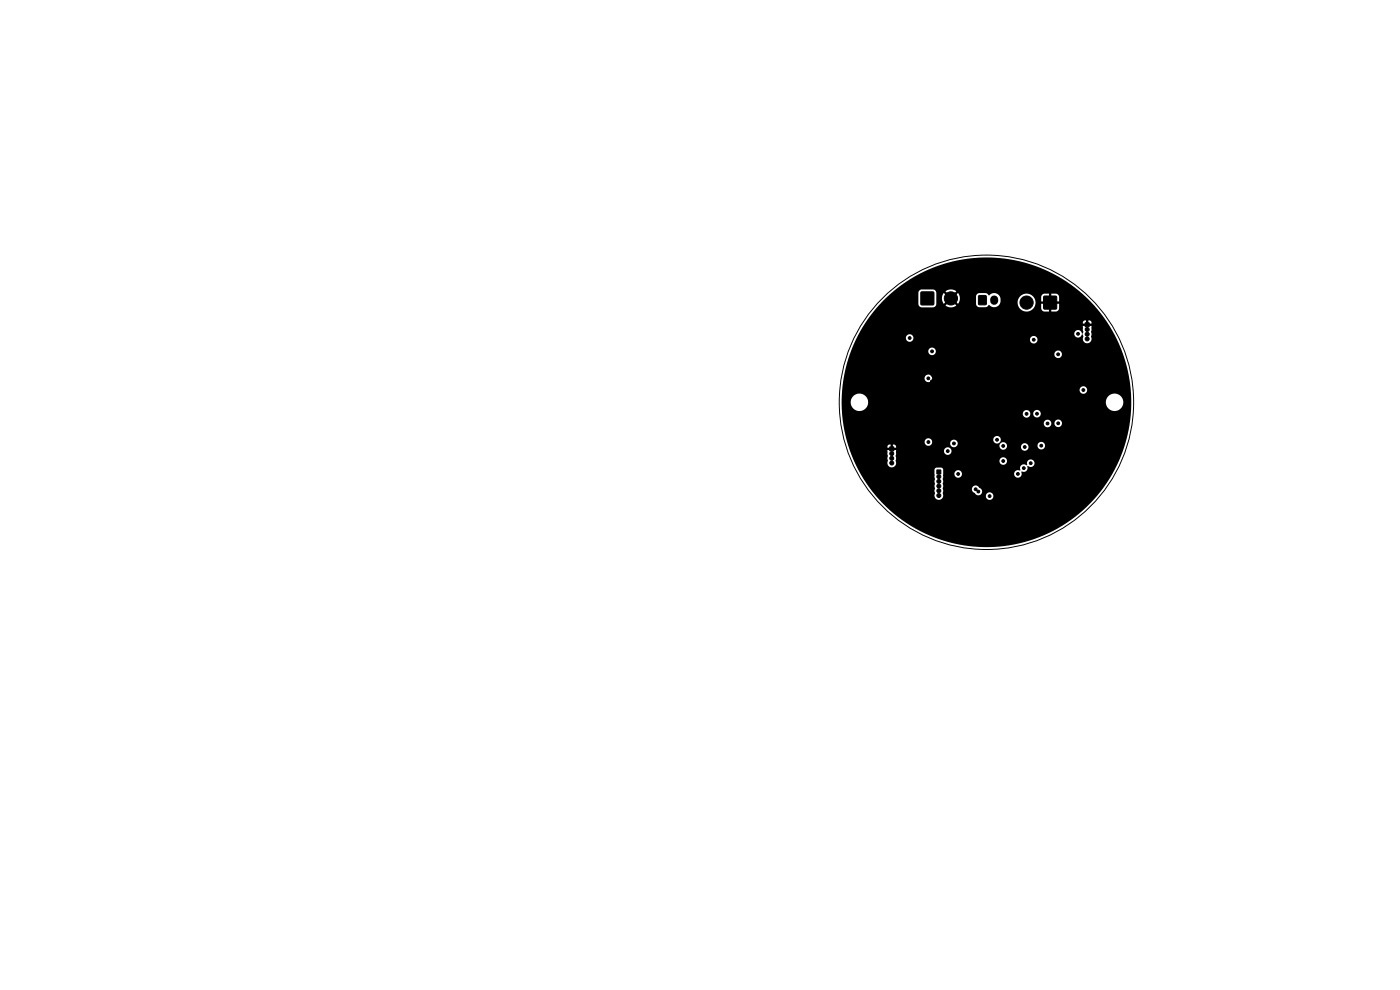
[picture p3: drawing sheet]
<svg xmlns="http://www.w3.org/2000/svg" width="297mm" height="210mm" viewBox="0 0 297 210" stroke-linecap="round" stroke-linejoin="round" font-family="sans-serif">
<g fill="#000" stroke="#000" stroke-width=".21">
<path d="M195.4 62h2.7v2.6h-2.7zM207.6 62.7h1.6v1.9h-1.6zM221.5 62.9h2.6v2.6h-2.6zM230.2 68.5h.9v.8h-.9zM188.8 94.8h.8v.8h-.8zM198.7 99.7h.9v.8h-.9z"/>
<circle cx="190.7" cy="69.6" r=".3"/>
<circle cx="193" cy="71.7" r=".3"/>
<circle cx="195.3" cy="75.3" r=".3"/>
<circle cx="197.7" cy="74.5" r=".3"/>
<circle cx="197.8" cy="79.5" r=".3"/>
<circle cx="201.7" cy="63.3" r="1.4"/>
<circle cx="203.1" cy="79.7" r=".3"/>
<circle cx="203.1" cy="70.7" r=".3"/>
<circle cx="203.1" cy="73.3" r=".3"/>
<circle cx="207" cy="73.3" r=".3"/>
<circle cx="209.9" cy="73.3" r=".3"/>
<circle cx="213.9" cy="75.9" r=".3"/>
<circle cx="213.9" cy="73.3" r=".3"/>
<circle cx="217.8" cy="64.2" r="1.4"/>
<circle cx="219.3" cy="72.1" r=".3"/>
<circle cx="222" cy="71.4" r=".3"/>
<circle cx="224.5" cy="75.2" r=".3"/>
<circle cx="226.9" cy="77.1" r=".3"/>
<circle cx="228.7" cy="70.8" r=".3"/>
<circle cx="230.6" cy="70.9" r=".43"/>
<circle cx="230.6" cy="71.9" r=".43"/>
<circle cx="230.6" cy="69.9" r=".43"/>
<circle cx="189.2" cy="96.2" r=".42"/>
<circle cx="189.2" cy="97.2" r=".42"/>
<circle cx="189.2" cy="98.2" r=".42"/>
<circle cx="196.9" cy="80.3" r=".3"/>
<circle cx="197" cy="93.8" r=".3"/>
<circle cx="197.7" cy="80.9" r=".3"/>
<circle cx="197.7" cy="86.9" r=".3"/>
<circle cx="197.8" cy="84.5" r=".3"/>
<circle cx="197.9" cy="85.7" r=".3"/>
<circle cx="197.9" cy="82.1" r=".3"/>
<circle cx="197.9" cy="83.3" r=".3"/>
<circle cx="201.1" cy="95.7" r=".3"/>
<circle cx="202.4" cy="94.1" r=".3"/>
<circle cx="202.4" cy="92.2" r=".3"/>
<circle cx="202.9" cy="87.4" r=".3"/>
<circle cx="202.9" cy="83.8" r=".3"/>
<circle cx="203" cy="85" r=".3"/>
<circle cx="203" cy="86.2" r=".3"/>
<circle cx="203.1" cy="81.4" r=".3"/>
<circle cx="203.1" cy="82.6" r=".3"/>
<circle cx="207.1" cy="91.1" r=".3"/>
<circle cx="211.5" cy="93.3" r=".3"/>
<circle cx="212.8" cy="97.8" r=".3"/>
<circle cx="212.8" cy="94.6" r=".3"/>
<circle cx="217.2" cy="99.3" r=".3"/>
<circle cx="217.4" cy="92.9" r=".3"/>
<circle cx="217.4" cy="94.8" r=".3"/>
<circle cx="217.7" cy="82.6" r=".3"/>
<circle cx="217.8" cy="87.8" r=".3"/>
<circle cx="218.7" cy="98.3" r=".3"/>
<circle cx="220" cy="87.8" r=".3"/>
<circle cx="220" cy="82.6" r=".3"/>
<circle cx="220.9" cy="94.5" r=".3"/>
<circle cx="222.2" cy="89.8" r=".3"/>
<circle cx="222.2" cy="82.6" r=".3"/>
<circle cx="222.3" cy="100" r=".3"/>
<circle cx="223.2" cy="94.2" r=".3"/>
<circle cx="224.5" cy="82.7" r=".3"/>
<circle cx="224.5" cy="89.8" r=".3"/>
<circle cx="225.4" cy="94" r=".3"/>
<circle cx="229.5" cy="94" r=".3"/>
<circle cx="229.8" cy="82.7" r=".3"/>
<circle cx="229.8" cy="88" r=".3"/>
<circle cx="199.2" cy="101.1" r=".42"/>
<circle cx="199.2" cy="105.1" r=".42"/>
<circle cx="199.2" cy="104.1" r=".43"/>
<circle cx="199.2" cy="102.1" r=".43"/>
<circle cx="199.2" cy="103.1" r=".43"/>
<circle cx="201.7" cy="102.1" r=".3"/>
<circle cx="203.3" cy="100.5" r=".3"/>
<circle cx="207" cy="103.8" r=".3"/>
<circle cx="207.6" cy="104.3" r=".3"/>
<circle cx="209.9" cy="105.2" r=".3"/>
<circle cx="211.5" cy="103.4" r=".3"/>
<circle cx="215.9" cy="100.5" r=".3"/>
<circle cx="215.9" cy="102.4" r=".3"/>
<circle cx="219.7" cy="100.6" r=".3"/>
<circle cx="226.7" cy="102.4" r=".3"/>
<circle cx="229.3" cy="102" r=".3"/>
</g>
<path d="M210.9 63.5v.3" fill="none" stroke="#000" stroke-width="1.7"/>
<path d="M187.2 64l2-1.9h5.6v2.5l.5 .5h2.9l.4-.5v-1.4h1.2l.1 .7 .3 .6 .9-1 .4 .4-.9 .9a1.88 1.88 0 0 0 2.3 0l-.9-.9 .3-.4 .9 1 .4-.8v-.8h3.5v1.6a.74 .74 0 0 0 .7 .7h1.4l.6-.5a1.44 1.44 0 0 0 2.4-.6h3.7v.2a1.9 1.9 0 0 0 2.6 1.7 1.9 1.9 0 0 0 .8-3h1.6v.9h1.3v.5h-1.3v1.1l.4 .5 1.2 .1v-1.3h.5v1.3h1.1l.5-.4 .1-1.3h-1.3v-.5h1.3v-1l-.5-.5-1.2-.1v1.3h-.5v-1.3l-1.2 .1-.4 .6h-1.6a1.9 1.9 0 0 0-2.1-.6 1.9 1.9 0 0 0-1.3 1.7h-3.7l.1-.2a1.41 1.41 0 0 0-1.5-1.7l-1 .5-.6-.5h-1.4l-.6 .3-.1 .4h-3.5l-.4-.8-.9 1-.3-.4 .9-.9-.1-.1a1.89 1.89 0 0 0-2.2 .1l.9 .9-.4 .4-.9-1-.4 1.1h-1.2v-1.4l-.7-.4h-2.5l-.4 .3-.2 .4h-5.6a30.7 30.7 0 0 1 44.4 4.5 30.7 30.7 0 0 1-7 44.1 30.7 30.7 0 0 1-43.6-9.5h15.2l.2 .4-.2 .4 .2 2.5a.95 .95 0 0 0 .4 1.5 .95 .95 0 0 0 1.3-.8h9v.1a.8 .8 0 0 0 1.3 .6 .8 .8 0 0 0 0-1.3 .8 .8 0 0 0-1.3 .6h-9l-.1-1.5h6.2l.1 .5 .3 .3a1.05 1.05 0 0 0 1.6 .3 1.02 1.02 0 0 0-.6-1.5 .8 .8 0 0 0-.8-.3 .8 .8 0 0 0-.6 .7h-6.2l.1-3.2h2.4a.8 .8 0 0 0 .8 .8 .8 .8 0 0 0 .8-.8h11v.1a.84 .84 0 0 0 1.2 .7 .84 .84 0 0 0 .4-1.3 .92 .92 0 0 0 1-.1 .92 .92 0 0 0 .3-1 .9 .9 0 0 0 1 .1 .9 .9 0 0 0 .4-1 .84 .84 0 0 0-1.1-.5 .84 .84 0 0 0-.4 1.2 .9 .9 0 0 0-1-.1 .9 .9 0 0 0-.5 .9l.1 .2-.2 .1a.8 .8 0 0 0-1.2 .7h-11l-.1-.2a.8 .8 0 0 0-.8-.6 .8 .8 0 0 0-.7 .8h-2.4l-.1-1.2-.3-.1h-1l-.4 .4-.1 1.6h-15.2l-1.4-2.6-1-2.3h7.7l.1 1.4a.95 .95 0 0 0 .7 1.5 .95 .95 0 0 0 .9-1.4l22-.1a.8 .8 0 0 0 1.1 .9 .8 .8 0 0 0 .3-1.4 .8 .8 0 0 0-1.3 .4l-.1 .1h-22l.1-2.1h10.2v.2a.8 .8 0 0 0 1.2 .6 .8 .8 0 0 0 0-1.4 .8 .8 0 0 0-1.2 .6h-10.2v-.1l-.7-.2-.2-.3h.9l-.1-.6-.6-.1v.7h-.4v.3l-.3 .1-.4 .1v.8h-7.7l-.6-1.6h8.3v.3h.6v-.7l-.4 .1-.2 .3h-8.3l-.3-1h16.5v.1a.8 .8 0 0 0 .7 .8 .8 .8 0 0 0 .8-.6h3.9v.1a.8 .8 0 0 0 .6 .7 .8 .8 0 0 0 .8-.3h9v.2a.8 .8 0 0 0 .8 .7 .8 .8 0 0 0 .8-.7h3v.2a.8 .8 0 0 0 1 .7 .8 .8 0 0 0 .5-1.1h2v.1a.8 .8 0 0 0 1.2 .6 .8 .8 0 0 0 0-1.3 .8 .8 0 0 0-1.2 .6l-2-.1a.8 .8 0 0 0-.9-.4 .8 .8 0 0 0-.6 .7h-3a.8 .8 0 0 0-.7-.9 .8 .8 0 0 0-.9 .7l-8.9-.1a.8 .8 0 0 0-.5-1.1 .8 .8 0 0 0-1 .7h-3.9v-.5l-.2-.3h13.2v.2a.8 .8 0 0 0 1.2 .6 .8 .8 0 0 0 0-1.4 .8 .8 0 0 0-1.2 .6l-13.2-.1a.8 .8 0 0 0-1.3 .6h-16.5l-.8-3.9h42.5v.1a.8 .8 0 0 0 .9 .7 .8 .8 0 0 0 .7-.9h.7v.2a.8 .8 0 0 0 1.2 .6 .8 .8 0 0 0 0-1.4 .8 .8 0 0 0-1.2 .6h-.7v-.1a.8 .8 0 0 0-.8-.6 .8 .8 0 0 0-.8 .8h-42.5l-.3-2.1h38.4a.8 .8 0 0 0 .8 .9 .8 .8 0 0 0 .8-.9h.6v.1a.8 .8 0 0 0 1.2 .6 .8 .8 0 0 0 0-1.3 .8 .8 0 0 0-1.2 .6h-.6l-.1-.1a.8 .8 0 0 0-.8-.6 .8 .8 0 0 0-.7 .7h-38.4l-.1-2.5h2v.3a1.85 1.85 0 0 0 1.9 1.7 1.85 1.85 0 0 0 1.8-2h50.4v.3a1.85 1.85 0 0 0 2.8 1.4 1.85 1.85 0 0 0 0-3.1 1.85 1.85 0 0 0-2.8 1.4h-50.4l-.1-.2a1.85 1.85 0 0 0-1.9-1.5 1.85 1.85 0 0 0-1.7 1.7h-2l.2-2.5h50.3a.8 .8 0 0 0 1.1 .8 .8 .8 0 0 0 .3-1.4 .8 .8 0 0 0-1.3 .4l-.1 .2h-50.3l.3-2.5h17.1v.1a.8 .8 0 0 0 1.3 .6 .8 .8 0 0 0 0-1.3 .8 .8 0 0 0-1.3 .6h-17.1l.6-3 .9-2.7h16.4a.8 .8 0 0 0 .5 .8 .8 .8 0 0 0 .9-.2h25.4v.1a.8 .8 0 0 0 1.2 .6 .8 .8 0 0 0 0-1.3 .8 .8 0 0 0-1.2 .6l-25.3-.1a.8 .8 0 0 0-.4-1.2 .8 .8 0 0 0-1.1 .7h-16.4l1.3-2.9h10.4v.2a.8 .8 0 0 0 .7 .7 .8 .8 0 0 0 .8-.5h24.8v.1a.8 .8 0 0 0 1.2 .6 .8 .8 0 0 0 0-1.3 .8 .8 0 0 0-1.2 .6h-24.8a.8 .8 0 0 0-.5-1.1 .8 .8 0 0 0-1 .7h-10.4l.4-.9h45.7a.84 .84 0 0 0 .7 .9 .84 .84 0 0 0 1-.7l.2 .4a.95 .95 0 0 0 .7 1.5 .95 .95 0 0 0 1-1.4l.1-2.3-.7-.1-.2-.4h.9a.55 .55 0 0 0-.7-.6v.6l-.4 .1-.1 .3-.3 .1h-.4l.1 1.3-.1 .4-.2-.1a.81 .81 0 0 0-.8-.7 .81 .81 0 0 0-.8 .7h-45.7l1.4-2.3h46.1v.2h.7v-.6h-.4l-.3 .4h-46.1l1.4-1.9z" fill="#000"/>
<circle cx="209.3" cy="85.3" r="31.2" fill="none" stroke="#000" stroke-width=".21"/>
</svg>
